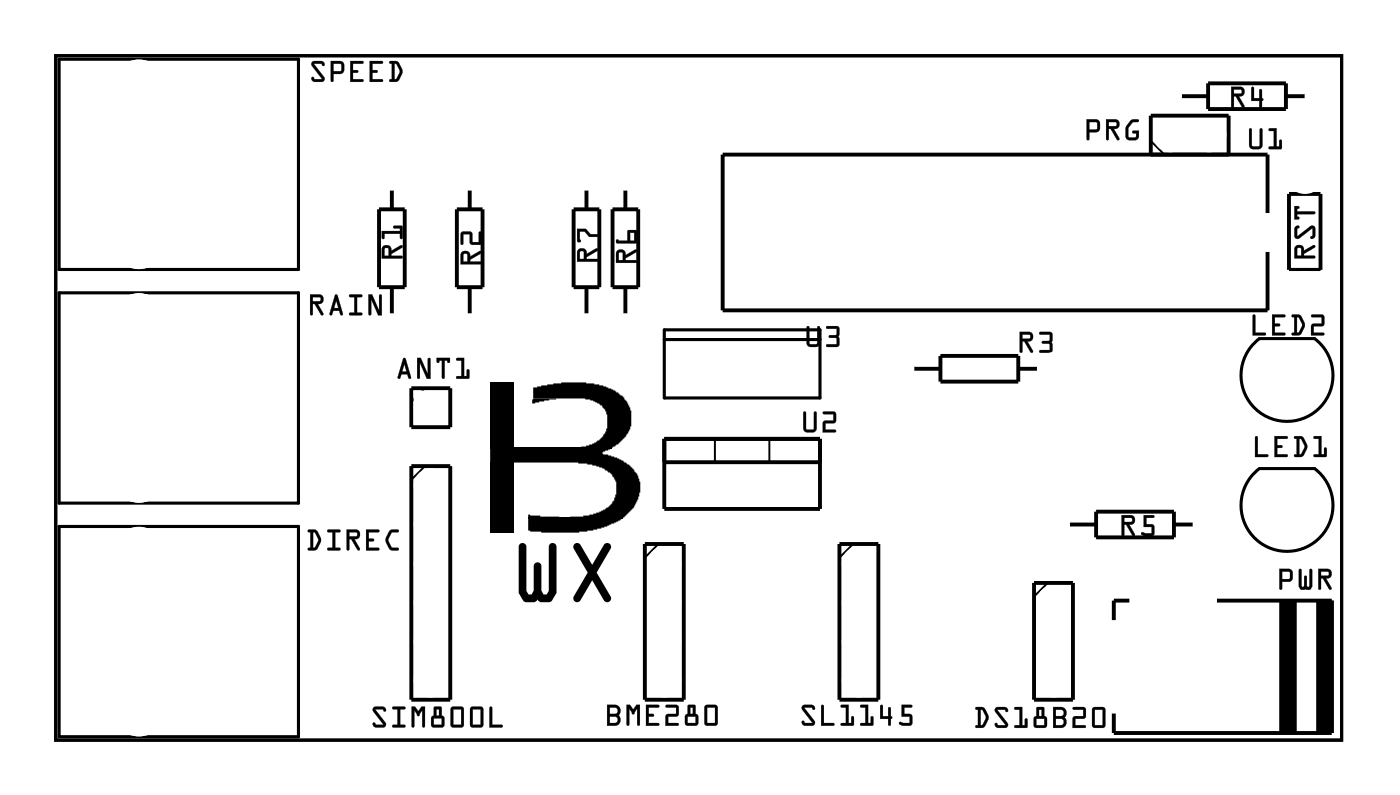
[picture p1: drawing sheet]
<svg xmlns="http://www.w3.org/2000/svg" width="91mm" height="52mm" viewBox="0 0 91 52" stroke-linecap="round" stroke-linejoin="round" font-family="sans-serif">
<path d="M3.6 3.6h84v44.7h-84zM3.9 3.9h15.6v13.7h-15.6zM3.9 19.1h15.6v13.7h-15.6zM3.9 34.3h15.6v13.8h-15.6zM43.4 21.5h10.1v4.5h-10.1zM43.4 22.1h10.1M81.8 30.9l.4-.3h3.6a3 3 0 0 1 .5 4.2 3 3 0 0 1-4.3 .4 3 3 0 0 1-.2-4.3zM81.8 22.5l.4-.4h3.6a3 3 0 0 1 .5 4.3 3 3 0 0 1-4.3 .4 3 3 0 0 1-.2-4.3z" fill="none" stroke="#000" stroke-width=".2"/>
<g fill="#000">
<path d="M32 24.9h1.5v4.3h-1.5zM32 29.3h7.8l-.1 .1-.3 .1-.1 .1 .8 .2 .6 .2 .2 .3h.2l.5 .6 .1 .5h.1l-.1 1-.3 .7-.7 .7h-3.5v-.1h.9v-.1h.6l1-.5 .4-.4v-.2l.1-.2v-.9a1.37 1.37 0 0 0-.9-.8v-.1l-.6-.1v-.1l-1-.1h-5.7zM32 30.2h1.5v4.5h-1.5zM34.5 33.6h.8v.1h1.2v.1h-2zM34.5 33.8h6v.1l-.9 .5-.9 .1v.1h-.4v.1h-3l-.8-.1zM34.8 26h1.5v.1h-.5l-1.1 .2zM34.8 25.3l1.3-.2v-.1h.5v-.1h1.7v.1l.8 .1 .5 .1 .1 .1h.2l.8 .6v.2l.2 .1 .2 .4v.2h.1l-.1 1.2-.1 .3h-.1v.2l-.6 .5h-.1l-.2 .2h-2.1v-.1h.4l.6-.2 .5-.4v-.2l.2-.2v-1.1l-.1-.3-.2-.1v-.2h-.1l-.1-.1-.4-.2h-.5v-.1h-3.4z"/>
<path d="M3.6 3.6h84v44.7h-84zM3.6 3.6v44.7h84v-44.7z"/>
<path d="M20.4 4h.6l.2 .2a.13 .13 0 0 1-.1 .1 .13 .13 0 0 1-.1-.1h-.5l.7 .8a.21 .21 0 0 1 0 .2 .21 .21 0 0 1-.2 .2l-.5-.1-.2-.2a.13 .13 0 0 1 .2-.1 .13 .13 0 0 1 .1 .2l.4-.1-.6-.8zM20.4 4v.3l.6 .8-.4 .1-.2-.2-.1 .2 .3 .1h.5l.1-.2-.7-.9 .5-.1 .1 .2 .1-.2-.2-.1zM21.6 4h.7l.2 .2-.1 .6h-.6v.5a.1 .1 0 0 1-.1 .1 .1 .1 0 0 1-.1-.1zM21.6 4v1.3h.1h.1v-.5l.6-.1 .1-.5-.2-.2zM21.8 4.2v.4h.4v-.4zM21.8 4.1l.5 .1v.4l-.5 .1zM22.9 4h.7a.1 .1 0 0 1 .1 .1 .1 .1 0 0 1-.1 .1h-.6v.4h.3a.1 .1 0 0 1 .1 .1 .1 .1 0 0 1-.1 .1l-.3-.1v.5h.6a.1 .1 0 0 1 .1 .1 .1 .1 0 0 1-.1 .1h-.7zM22.9 4v1.3h.8v-.1h-.7v-.5h.3h.1l-.1-.1h-.3v-.5h.6l.1-.1zM24.1 4h.8a.1 .1 0 0 1 .1 .1 .1 .1 0 0 1-.1 .1h-.6v.4h.3a.1 .1 0 0 1 .1 .1 .1 .1 0 0 1-.1 .1l-.3-.1v.5h.6a.1 .1 0 0 1 .1 .1 .1 .1 0 0 1-.1 .1h-.8zM24.1 4v1.3h.8v-.1h-.6v-.5h.3v-.1h-.3v-.5h.6l.1-.1zM25.4 4h.6l.3 .7-.3 .6-.5 .1a.1 .1 0 0 1-.1-.1 .1 .1 0 0 1 .1-.1h.1v-1l-.2-.1zM25.4 4v.1h.2v1.1h-.1l-.1 .1h.5l.3-.5v-.3l-.3-.5zM25.7 4.2l.1 1 .1-.1 .2-.4-.2-.5zM25.7 4.1l.2 .1 .2 .5-.3 .5h-.1z"/>
<path d="M20.4 4h.6l.2 .1-.1 .2-.1-.1h-.5l.7 .9-.1 .2h-.5l-.3-.1 .1-.2 .1 .2 .5-.1-.6-.8zM21.6 4h.7l.2 .2-.1 .5-.6 .1v.5h-.1h-.1zM21.8 4.2v.4h.5v-.4zM22.9 4h.8l-.1 .2h-.6v.4h.3l.1 .1h-.1h-.3v.5h.7v.1h-.8zM24.1 4h.9l-.1 .2h-.6v.4h.3l.1 .1h-.1h-.3v.5h.6v.1h-.8zM25.4 4h.6a.8 .8 0 0 1 0 1.2l-.1 .1h-.5v-.1h.2v-1l-.2-.1zM25.7 4.2v1h.1l.3-.5-.2-.5z"/>
<path d="M25 16.1a.32 .32 0 0 1 .4-.1 .32 .32 0 0 1 .1 .4l.7-.4 .1 .1-.8 .5v.1h.7l.1 .1-1.4 .1zM25.1 16.2v.5h.3v-.5zM24.9 15.1h1.2v-.2h-.4v-.1l.5-.1 .1 .8h-.2v-.3h-1v.3l-.1 .1z"/>
<path d="M25 16.1a.32 .32 0 0 1 .4-.1 .32 .32 0 0 1 .1 .4l.6-.4a.1 .1 0 0 1 .2 0 .11 .11 0 0 1-.1 .2l-.7 .4v.1h.7a.1 .1 0 0 1 .1 .1 .1 .1 0 0 1-.1 .1h-1.3v-.6zM25 16.1l-.1 .8 1.4-.1-.1-.1h-.7v-.1l.7-.4v-.2l-.7 .4a.31 .31 0 0 0-.1-.4 .31 .31 0 0 0-.4 .1zM25.1 16.2v.5h.3l-.1-.5zM25.1 16.2h.3v.5h-.3zM24.9 15.1h1.2v-.2h-.4a.1 .1 0 0 1-.1-.1 .1 .1 0 0 1 .1-.1h.6v.8a.1 .1 0 0 1-.1 .1 .1 .1 0 0 1-.1-.1v-.3h-1v.3a.1 .1 0 0 1-.1 .1 .1 .1 0 0 1-.1-.1zM24.9 15.1l.1 .5 .1-.1v-.3h1v.3h.2l-.1-.8-.5 .1v.1h.4v.2z"/>
<path d="M30.1 16.4a.32 .32 0 0 1 .4 0 .32 .32 0 0 1 .2 .3l.7-.3v.1l-.7 .4v.2h.6l.1 .1h-1.3zM30.3 16.6l-.1 .5h.3v-.5zM30.1 15.2l.6-.1 .1 .2v.5h.4v-.6l.2-.1v.9l-.7-.1v-.6h-.5v.6l-.1 .1z"/>
<path d="M30.1 16.4a.32 .32 0 0 1 .4 0 .32 .32 0 0 1 .2 .3l.6-.3a.1 .1 0 0 1 .1 0 .1 .1 0 0 1 0 .1l-.7 .4v.2h.6a.1 .1 0 0 1 .1 .1 .1 .1 0 0 1-.1 0h-1.2v-.6zM30.1 16.5v.7h1.3l-.1-.1h-.6v-.2l.7-.4v-.1l-.7 .4a.31 .31 0 0 0-.2-.4 .31 .31 0 0 0-.4 .1zM30.3 16.6l-.1 .5h.3v-.5zM30.3 16.6h.2v.5h-.3zM30.1 15.1h.7v.7h.4v-.6a.1 .1 0 0 1 .1-.1 .1 .1 0 0 1 .1 .1v.8l-.7-.1v-.6h-.5v.6a.1 .1 0 0 1-.1 .1 .1 .1 0 0 1 0-.1zM30.1 15.2v.8l.1-.1v-.6h.5v.6l.7 .1v-.9l-.1 .1v.6h-.5v-.5l-.1-.2z"/>
<path d="M37.7 16.3a.32 .32 0 0 1 .4-.1 .32 .32 0 0 1 .2 .4l.7-.4v.1l-.7 .5v.1h.6l.1 .1-1.3 .1zM37.9 16.4l-.1 .5h.3v-.5zM37.7 14.9h.5l.3 .4h.5v.1h-.5l-.3-.3h-.4v.5l.1 .1-.2 .1z"/>
<path d="M37.7 16.3a.32 .32 0 0 1 .4-.1 .32 .32 0 0 1 .2 .4l.6-.4a.1 .1 0 0 1 .1 0 .1 .1 0 0 1 0 .2l-.7 .4v.1h.6a.1 .1 0 0 1 .1 .1 .1 .1 0 0 1-.1 .1h-1.2v-.6zM37.7 16.3v.8l1.3-.1-.1-.1h-.6v-.1l.7-.4v-.2l-.7 .4a.31 .31 0 0 0-.2-.4 .31 .31 0 0 0-.4 .1zM37.9 16.4l-.1 .5h.3v-.5zM37.9 16.4h.2v.5h-.3zM37.7 14.9h.5l.3 .4h.4a.1 .1 0 0 1 .1 .1 .1 .1 0 0 1-.1 .1h-.4l-.3-.4h-.4v.5l.1 .1-.2 .1zM37.7 14.9v.9l.2-.1-.1-.1v-.5h.4l.3 .3h.5v-.1h-.5l-.3-.4z"/>
<path d="M40.3 16.4a.32 .32 0 0 1 .4-.1 .32 .32 0 0 1 .1 .3l.7-.3 .1 .1-.8 .5v.1h.7l.1 .1h-1.4zM40.4 16.5v.5h.2v-.5zM40.2 15.6l.7 .1 .1-.7 .6 .1-.1 .8h-1.2l-.1-.1zM41.1 15.2v.5h.3v-.5z"/>
<path d="M40.3 16.4a.32 .32 0 0 1 .4-.1 .32 .32 0 0 1 .1 .3l.6-.3a.1 .1 0 0 1 .2 0 .11 .11 0 0 1-.1 .2l-.7 .4v.1h.7a.1 .1 0 0 1 .1 .1 .1 .1 0 0 1-.1 .1h-1.3v-.7zM40.3 16.4l-.1 .7h1.4l-.1-.1h-.7v-.2l.7-.4v-.1l-.7 .4a.31 .31 0 0 0-.1-.4 .31 .31 0 0 0-.4 .1zM40.4 16.5v.5h.2v-.5zM40.4 16.5h.3v.5h-.3zM40.2 15.6l.7 .1 .1-.7 .6 .1-.1 .8h-1.2l-.1-.1zM40.2 15.6l.1 .3h1.2l.1-.8-.6-.1v.7zM41.1 15.2v.5h.3v-.5zM41.1 15.2h.3v.5h-.3z"/>
<path d="M70.9 7.8h.7l.2 .2-.1 .6h-.6v.5a.1 .1 0 0 1-.1 .1 .1 .1 0 0 1-.1-.1zM70.9 7.8v1.3h.1h.1v-.5l.6-.1 .1-.5-.2-.2zM71.1 8v.5l.5-.1v-.4zM71.1 8h.5v.4l-.5 .1zM72.2 7.8h.6a.32 .32 0 0 1 .3 .3 .32 .32 0 0 1-.4 .3l.4 .6a.1 .1 0 0 1-.1 .1 .1 .1 0 0 1-.1 0l-.4-.7h-.1v.7a.1 .1 0 0 1-.1 .1 .1 .1 0 0 1-.1-.1zM72.2 7.8v1.3h.2v-.7h.1l.4 .7h.1l-.3-.7a.31 .31 0 0 0 .4-.2 .31 .31 0 0 0-.3-.4zM72.4 8v.2h.5l-.1-.2zM72.4 8h.4l.1 .2h-.5zM73.8 7.9l.4-.1a.1 .1 0 0 1 .1 .1 .1 .1 0 0 1-.1 .1h-.3l-.2 .4v.5h.4l.1-.2h-.2a.1 .1 0 0 1-.1-.1 .1 .1 0 0 1 .1-.1h.3v.6l-.2 .1-.6-.1-.1-.2 .1-.6zM73.8 7.9a.9 .9 0 0 0-.2 1.2h.6l.1-.2v-.4h-.3l-.1 .2h.3l-.1 .3-.5-.1 .1-.6 .2-.3 .4-.1-.3-.1z"/>
<path d="M70.9 7.8h.7l.2 .2-.1 .5-.6 .1v.5h-.1h-.1zM71.1 8v.5l.5-.1v-.4zM72.2 7.8h.6a.31 .31 0 0 1 .3 .3 .31 .31 0 0 1-.4 .3l.4 .7h-.2l-.4-.7h-.1v.7h-.2zM72.4 8v.2h.5l-.1-.2zM73.8 7.9l.2-.1h.3v.1v.1h-.4l-.2 .3-.1 .6 .5 .1 .1-.3h-.3v-.1l.4-.1v.5l-.1 .1h-.5h-.2v-.2a.94 .94 0 0 1 .3-1z"/>
<path d="M80.3 5.7h.7a.32 .32 0 0 1 .2 .3 .32 .32 0 0 1-.3 .3l.3 .6a.1 .1 0 0 1 0 .1 .1 .1 0 0 1-.2 0l-.4-.7h-.1v.6a.1 .1 0 0 1-.1 .1 .1 .1 0 0 1-.1-.1zM80.4 5.7v1.3l.1-.1v-.6h.2l.4 .7h.1l-.4-.7a.31 .31 0 0 0 .4-.3 .31 .31 0 0 0-.2-.3zM80.5 5.8v.3h.5v-.2zM80.5 5.8h.5v.3h-.5zM81.7 5.7h.1v.7h.4v-.5a.1 .1 0 0 1 .1-.1 .1 .1 0 0 1 .1 .1v.5a.09 .09 0 0 1 .1 .1 .09 .09 0 0 1-.1 .1v.3a.1 .1 0 0 1-.1 .1 .1 .1 0 0 1-.1-.1v-.3h-.5zM81.7 5.7v.9h.5v.4h.1l.1-.4v-.1v-.1l-.1-.5h-.1v.5h-.4v-.7z"/>
<path d="M80.4 5.7h.6a.31 .31 0 0 1 .2 .3 .31 .31 0 0 1-.3 .3l.3 .7h-.1l-.5-.7h-.1v.6l-.1 .1zM80.5 5.8v.3h.5v-.3zM81.7 5.7h.1v.7h.4v-.5h.2v.5v.1v.1l-.1 .4h-.1v-.4h-.5z"/>
<path d="M81.5 8.4h.2v1.1h.1h.4v-1a.1 .1 0 0 1 .1-.1 .1 .1 0 0 1 .1 .1v1.1l-.2 .1h-.4h-.2l-.1-.2zM81.6 8.4l-.1 1.2 .2 .1h.5l.2-.2v-1.1h-.1l-.1 .1v1l-.4 .1-.1-.1v-1.1zM82.8 8.4h.5v1.2h.2v-.4a.1 .1 0 0 1 .1-.1 .1 .1 0 0 1 .1 .1l-.1 .5h-.7a.1 .1 0 0 1-.1-.1 .1 .1 0 0 1 .1-.1l.2 .1v-1.1h-.3zM82.8 8.4v.1h.3v1.1h-.3v.1h.8v-.6l-.1 .1v.4h-.2v-1.2z"/>
<path d="M81.5 8.4h.2v1.1l.1 .1 .4-.1v-1l.1-.1h.1v1.1l-.2 .2h-.5l-.2-.1zM82.8 8.4h.5v1.2h.2v-.4l.1-.1v.6h-.8v-.1h.3v-1.1h-.3z"/>
<path d="M84.6 16.1a.32 .32 0 0 1 .3-.1 .32 .32 0 0 1 .2 .4l.7-.4v.1l-.7 .5v.1h.7v.1l-1.3 .1zM84.7 16.2v.5h.2v-.5zM84.5 14.8l.2-.1 .1 .1-.1 .2v.4l.8-.6 .2-.1 .1 .2v.5l-.1 .2-.2-.1 .2-.2-.1-.4-.8 .6-.2 .1-.1-.2zM84.5 13.4l.3 .1v.1h-.1v.2h1.1v.1l-1.1 .1v.1l.1 .1v.1h-.3z"/>
<path d="M84.6 16.1a.32 .32 0 0 1 .3-.1 .32 .32 0 0 1 .2 .4l.6-.4a.1 .1 0 0 1 .1 0 .1 .1 0 0 1 0 .2l-.7 .4v.1h.7a.1 .1 0 0 1 0 .1 .1 .1 0 0 1 0 .1h-1.3v-.7zM84.6 16.1l-.1 .8 1.3-.1v-.1h-.7v-.1l.7-.4v-.2l-.7 .4a.31 .31 0 0 0-.2-.4 .31 .31 0 0 0-.3 .1zM84.7 16.2v.5h.2v-.5zM84.7 16.2h.2v.5h-.3zM84.5 14.8l.2-.1a.13 .13 0 0 1 .1 .1 .13 .13 0 0 1-.1 .2v.4l.8-.6a.21 .21 0 0 1 .2-.1 .21 .21 0 0 1 .1 .2v.5l-.2 .2a.13 .13 0 0 1-.1-.2 .13 .13 0 0 1 .2-.1l-.1-.4-.8 .7a.21 .21 0 0 1-.3-.2zM84.6 14.8l-.1 .6a.2 .2 0 0 0 .3 .1l.8-.6 .1 .4-.2 .2h.3v-.7l-.2-.1-.9 .7-.1-.4 .2-.2zM84.5 13.4h.2a.11 .11 0 0 1 .1 .2 .1 .1 0 0 1-.1 0v.2h1.1a.1 .1 0 0 1 0 .1 .1 .1 0 0 1 0 .1h-1.1v.1a.11 .11 0 0 1 .1 .1 .11 .11 0 0 1 0 .1h-.3zM84.5 13.4v.9h.3l-.2-.2v-.1l1.2-.1v-.1h-1.2v-.2l.2-.1z"/>
<path d="M20.1 34.6h.5l.4 .6-.3 .6-.5 .1a.1 .1 0 0 1-.1-.1 .1 .1 0 0 1 .1-.1h.1v-1h-.2zM20.1 34.6v.1h.2v1h-.2v.1l.5 .1 .3-.5v-.4l-.3-.4zM20.4 34.7v1h.2l.2-.5-.2-.4zM20.4 34.7l.2 .1 .2 .4-.3 .5h-.1zM21.4 34.6l.7-.1a.1 .1 0 0 1 .1 .1 .1 .1 0 0 1-.1 .1h-.2v1h.2a.1 .1 0 0 1 .1 .1 .1 .1 0 0 1-.1 .1h-.7a.1 .1 0 0 1-.1-.1 .1 .1 0 0 1 .1-.1h.3v-1h-.3zM21.4 34.6v.1h.3v1h-.3v.1l.8 .1v-.2h-.3v-1h.3v-.1zM22.6 34.5h.6a.32 .32 0 0 1 .3 .4 .32 .32 0 0 1-.4 .3l.4 .6a.1 .1 0 0 1 0 .1 .1 .1 0 0 1-.2 0l-.4-.7h-.1v.6a.1 .1 0 0 1-.1 .1 .1 .1 0 0 1-.1-.1zM22.6 34.5l.1 1.4 .1-.1v-.6h.1l.4 .7 .2-.1-.4-.6a.31 .31 0 0 0 .4-.3 .31 .31 0 0 0-.3-.3zM22.8 34.7v.3l.5-.1v-.2zM22.8 34.7h.5v.2l-.5 .1zM23.9 34.5h.8a.1 .1 0 0 1 .1 .1 .1 .1 0 0 1-.1 .1h-.6v.4h.2a.1 .1 0 0 1 .1 .1 .1 .1 0 0 1-.1 .1h-.2v.4h.6a.1 .1 0 0 1 .1 .1 .1 .1 0 0 1-.1 .1h-.8zM23.9 34.5v1.4h.8v-.2h-.6v-.4h.3v-.1l-.3-.1v-.4h.6v-.1zM25.4 34.6l.5-.1a.1 .1 0 0 1 .1 .1 .1 .1 0 0 1-.1 .1h-.3l-.3 .5 .3 .5h.3a.1 .1 0 0 1 .1 .1 .1 .1 0 0 1-.1 .1h-.4l-.3-.5v-.3zM25.4 34.6l-.2 .4a.83 .83 0 0 0 .3 .9h.4l.1-.1v-.1h-.4l-.2-.4v-.2l.2-.4h.4v-.1h-.4z"/>
<path d="M20.1 34.6h.5a.8 .8 0 0 1 .1 1.2l-.1 .1h-.5v-.1l.2-.1v-1h-.2zM20.4 34.7v1h.1l.3-.5-.2-.4zM21.4 34.6h.8v.1h-.3v1h.3v.2h-.8v-.2h.3v-1h-.3zM22.6 34.5h.6a.31 .31 0 0 1 .3 .4 .31 .31 0 0 1-.4 .3l.4 .7h-.1l-.5-.7h-.1v.6l-.1 .1zM22.8 34.7v.3l.5-.1v-.2zM23.9 34.5l.9 .1-.1 .1h-.6v.4h.3v.1v.1h-.3v.4h.6v.2h-.8zM25.4 34.6l.2-.1 .4 .1v.1h-.4l-.3 .5 .3 .5h.4v.2h-.1a.6 .6 0 0 1-.7-.6v-.3z"/>
<path d="M20.2 19.2h.6a.32 .32 0 0 1 .3 .4 .32 .32 0 0 1-.4 .2l.4 .6a.1 .1 0 0 1 0 .2 .11 .11 0 0 1-.2-.1l-.4-.7h-.1v.7a.1 .1 0 0 1-.1 .1 .1 .1 0 0 1-.1-.1zM20.2 19.2l.1 1.4 .1-.1v-.7h.1l.4 .7h.2l-.4-.7a.31 .31 0 0 0 .4-.2 .31 .31 0 0 0-.3-.4zM20.4 19.4v.3l.5-.1v-.2zM20.4 19.4h.5v.2l-.5 .1zM21.9 19.2l.1 .1 .4 1.2-.1 .1-.1-.1-.1-.2h-.4v.3l-.2-.1zM21.9 19.2l-.4 1.3h.1l.1-.2h.4l.1 .2 .1 .1 .1-.1-.4-1.2zM21.9 19.6l-.1 .5h.3zM21.9 19.6l.2 .5h-.3zM22.8 19.2h.8a.1 .1 0 0 1 .1 .1 .1 .1 0 0 1-.1 .1h-.3v1h.3a.1 .1 0 0 1 .1 .1 .1 .1 0 0 1-.1 .1h-.7a.1 .1 0 0 1-.1-.1 .1 .1 0 0 1 .1-.1h.2v-1h-.3zM22.8 19.2v.2h.3v1h-.3v.1l.8 .1v-.2h-.3v-1h.3v-.1zM24 19.2h.3l.4 1.1v-1a.1 .1 0 0 1 .1-.1 .1 .1 0 0 1 .1 .1v1.3h-.2l-.5-1.1v1a.1 .1 0 0 1-.1 .1 .1 .1 0 0 1-.1-.1zM24 19.2l.1 1.3 .1 .1v-.1v-1l.5 1.1h.2v-1.3l-.1-.1v.1l-.1 1-.4-1.1z"/>
<path d="M20.2 19.2h.6a.31 .31 0 0 1 .3 .4 .31 .31 0 0 1-.4 .2l.4 .7-.1 .1-.5-.8h-.1v.7l-.1 .1zM20.4 19.4v.3l.5-.1v-.2zM21.9 19.2l.1 .1 .4 1.2-.1 .1-.1-.1-.1-.2h-.4v.2h-.2zM21.9 19.6l-.1 .5h.3zM22.8 19.2l.8 .1v.1h-.3v1h.3v.2l-.8-.1v-.1h.3v-1h-.3zM24 19.2h.3l.4 1.1v-1l.1-.1 .1 .1v1.3h-.2l-.5-1.1v1v.1l-.1-.1z"/>
<path d="M26.3 23.4h.2l.3 1.2v.1h-.1l-.1-.3h-.4l-.1 .3h-.2zM26.3 23.4l-.3 1.2 .1 .1 .1-.3h.4l.1 .2 .1 .1v-.1l-.3-1.2zM26.4 23.8l-.2 .4h.3zM26.4 23.7l.1 .5h-.3zM27.2 23.3h.3l.4 1.1v-1a.1 .1 0 0 1 .1-.1 .1 .1 0 0 1 .1 .1v1.3h-.2l-.5-1v.9a.1 .1 0 0 1-.1 .1 .1 .1 0 0 1-.1-.1zM27.2 23.3v1.4h.1l.1-.1v-.9l.5 1h.2v-1.3h-.1h-.1v1l-.4-1.1zM28.5 23.3h.9v.3a.11 .11 0 0 1-.2 .1 .1 .1 0 0 1 0-.2h-.2v1.1a.1 .1 0 0 1-.1 .1 .1 .1 0 0 1-.1-.1v-1.1h-.1a.11 .11 0 0 1-.1 .2 .11 .11 0 0 1-.1-.1zM28.5 23.3l.1 .4 .1-.2h.2v1.1l.1 .1v-1.2h.2l.1 .2 .1-.4zM29.8 23.4l.5-.1v1.2h.2v-.3a.1 .1 0 0 1 0-.1 .1 .1 0 0 1 .1 .1v.5h-.7a.1 .1 0 0 1-.1-.1 .1 .1 0 0 1 .1-.1h.2v-1h-.3zM29.8 23.4v.1h.3v1h-.3v.2h.8v-.6h-.1v.4h-.2v-1.2z"/>
<path d="M26.3 23.4h.2l.3 1.2v.1h-.1l-.1-.3h-.4l-.1 .3h-.1zM26.4 23.8l-.2 .4h.3zM27.2 23.3h.3l.4 1.1v-1l.1-.1 .1 .1v1.3h-.2l-.5-1v.9l-.1 .1h-.1zM28.5 23.3h.9l-.1 .4-.1-.1v-.1h-.2v1.2l-.2-.1v-1.1h-.1l-.1 .1-.1 .1zM29.8 23.4l.5-.1v1.2h.2v-.4h.1v.6h-.8v-.2h.3v-1h-.3z"/>
<path d="M33.9 35.5l.3-.1 .2 .3v2.8l.1 .3h.2l.1-.3v-1.6a.25 .25 0 0 1 .3-.2 .25 .25 0 0 1 .2 .2v1.6l.2 .3h.2l.1-.3v-2.8a.25 .25 0 0 1 .3-.3 .25 .25 0 0 1 .2 .3v3l-.4 .6h-.6l-.2-.2-.3 .2h-.4l-.3-.1-.2-.5v-3zM33.9 35.5v.2v3l.2 .5 .3 .1h.4l.3-.2 .2 .2 .6-.1 .4-.5v-3a.25 .25 0 0 0-.2-.3 .25 .25 0 0 0-.3 .3v2.8l-.1 .3h-.2l-.2-.3v-1.6a.25 .25 0 0 0-.2-.2 .25 .25 0 0 0-.3 .2v1.6l-.1 .3h-.2l-.1-.3v-2.8l-.2-.3zM37.5 35.5a.25 .25 0 0 1 .4 0l.7 1.4 .8-1.4a.25 .25 0 0 1 .4 0 .25 .25 0 0 1 0 .3l-.9 1.6 .9 1.5a.25 .25 0 0 1 0 .3 .25 .25 0 0 1-.4 0l-.8-1.3-.7 1.3a.25 .25 0 0 1-.4 0 .25 .25 0 0 1-.1-.3l1-1.5-1-1.6zM37.5 35.5l-.1 .3 1 1.6-1 1.5a.25 .25 0 0 0 .1 .3 .25 .25 0 0 0 .4 0l.7-1.4 .8 1.4a.25 .25 0 0 0 .4 0 .25 .25 0 0 0 0-.3l-.9-1.5 .9-1.6a.25 .25 0 0 0 0-.3 .25 .25 0 0 0-.4 0l-.8 1.4-.7-1.4a.25 .25 0 0 0-.4 0z"/>
<path d="M33.9 35.5l.3-.1 .2 .3v2.8l.1 .3h.2l.1-.3v-1.6a.25 .25 0 0 1 .3-.2 .25 .25 0 0 1 .2 .2v1.6l.2 .3h.2l.1-.3v-2.8a.25 .25 0 0 1 .3-.3 .25 .25 0 0 1 .2 .3v3l-.4 .6h-.6l-.2-.2-.3 .2h-.4l-.3-.1-.2-.5v-3zM37.5 35.5a.25 .25 0 0 1 .4 0l.7 1.4 .8-1.4a.25 .25 0 0 1 .4 0 .25 .25 0 0 1 0 .3l-.9 1.6 .9 1.5a.25 .25 0 0 1 0 .3 .25 .25 0 0 1-.4 0l-.8-1.3-.7 1.3a.25 .25 0 0 1-.4 0 .25 .25 0 0 1-.1-.3l1-1.5-1-1.6z"/>
<path d="M52.4 26.9h.2v1l.1 .1h.4v-1.1a.1 .1 0 0 1 .1-.1 .1 .1 0 0 1 .1 .1v1.1l-.2 .2h-.4l-.2-.1-.1-.2zM52.5 26.9v1.1l.1 .2h.5l.2-.3v-1h-.1h-.1v1.1h-.4l-.1-.1v-1zM53.7 26.9l.7-.1 .2 .1-.1 .7h-.6v.4h.6a.1 .1 0 0 1 .1 .1 .1 .1 0 0 1-.1 .1h-.8v-.7l.7-.1v-.4h-.7zM53.7 26.9l.1 .1h.6v.4l-.6 .1-.1 .7h.8v-.2h-.6v-.4h.6v-.6l-.1-.1z"/>
<path d="M52.5 26.9h.1v1l.1 .1h.4v-1.1l.1-.1 .1 .1v1l-.2 .3h-.5l-.2-.2zM53.7 26.9l.7-.1 .2 .2-.1 .6h-.6v.4h.6v.2h-.8v-.7l.7-.1v-.4h-.7z"/>
<path d="M52.7 21.3h.1v1.1h.1h.4v-1a.1 .1 0 0 1 .1-.1 .1 .1 0 0 1 .1 .1v1.1l-.1 .1h-.5h-.2l-.1-.2zM52.7 21.3v1.2l.1 .1h.5l.2-.2v-1.1h-.1l-.1 .1v1l-.4 .1-.1-.1v-1.1zM53.9 21.3h.7l.2 .1-.1 .6 .1 .5-.2 .1h-.6a.1 .1 0 0 1-.1-.1 .1 .1 0 0 1 .1-.1l.6 .1v-.4l-.4-.1a.1 .1 0 0 1-.1 0 .1 .1 0 0 1 .1-.1l.4-.1v-.4h-.6zM53.9 21.3l.1 .1h.6v.4l-.5 .1v.1l.5 .1v.4h-.6l-.1 .1h.8l.1-.1-.1-.5 .1-.6-.2-.1z"/>
<path d="M52.7 21.3h.1v1.1l.1 .1 .4-.1v-1l.1-.1h.1v1.1l-.2 .2h-.5l-.1-.1zM53.9 21.3h.7l.2 .1-.1 .6 .1 .5-.1 .1h-.8l.1-.1h.6v-.4l-.5-.1v-.1l.5-.1v-.4h-.6z"/>
<path d="M66.5 21.6h.7a.32 .32 0 0 1 .2 .4 .32 .32 0 0 1-.3 .3l.3 .6a.1 .1 0 0 1 0 .1 .1 .1 0 0 1-.2 0l-.4-.7h-.1v.6a.1 .1 0 0 1-.1 .1 .1 .1 0 0 1-.1-.1zM66.6 21.7v1.3l.1-.1v-.6h.2l.4 .7h.1l-.4-.7a.31 .31 0 0 0 .4-.3 .31 .31 0 0 0-.2-.3zM66.7 21.8v.3l.5-.1v-.2zM66.7 21.8h.5v.2l-.5 .1zM67.8 21.7l.7-.1 .2 .2-.1 .5 .1 .6-.2 .1h-.6a.1 .1 0 0 1-.1-.1 .1 .1 0 0 1 .1-.1h.6v-.3l-.4-.1a.1 .1 0 0 1-.1-.1 .1 .1 0 0 1 .1-.1h.4v-.4h-.6zM67.9 21.7v.1h.6v.4l-.4 .1h-.1l.1 .1h.4v.4h-.6l-.1 .2h.8l.1-.2-.1-.5 .1-.5-.2-.1z"/>
<path d="M66.6 21.7h.6a.31 .31 0 0 1 .2 .3 .31 .31 0 0 1-.3 .3l.3 .7h-.1l-.5-.7h-.1v.6l-.1 .1zM66.7 21.8v.3l.5-.1v-.2zM67.8 21.7h.7l.2 .1-.1 .5 .1 .5-.1 .2h-.8l.1-.2h.6v-.4h-.5v-.1v-.1h.5v-.4h-.6z"/>
<path d="M73.2 33.6h.6a.32 .32 0 0 1 .3 .4 .32 .32 0 0 1-.4 .2l.4 .6a.11 .11 0 0 1-.1 .2 .1 .1 0 0 1-.1-.1l-.4-.7h-.1v.7a.1 .1 0 0 1-.1 .1 .1 .1 0 0 1-.1-.1zM73.2 33.6l.1 1.4 .1-.1v-.7h.1l.4 .7h.2l-.4-.7a.31 .31 0 0 0 .4-.2 .31 .31 0 0 0-.3-.4zM73.4 33.8v.2h.5l-.1-.2zM73.4 33.8h.4l.1 .2-.5 .1zM74.6 33.6h.7a.1 .1 0 0 1 0 .1 .1 .1 0 0 1 0 .1h-.5v.4h.5v.7l-.1 .1-.7-.1a.1 .1 0 0 1 0-.1 .1 .1 0 0 1 .1-.1l.6 .1v-.4h-.6zM74.6 33.6v.8h.6v.4l-.6-.1-.1 .1 .2 .2 .5-.1 .1-.1v-.5l-.1-.1h-.4v-.4h.5v-.1z"/>
<path d="M73.2 33.6h.6a.31 .31 0 0 1 .3 .4 .31 .31 0 0 1-.4 .2l.4 .7-.2 .1-.4-.8h-.1v.7l-.1 .1zM73.4 33.8v.2h.5l-.1-.2zM74.6 33.6h.7v.1v.1h-.5v.4h.4l.1 .1v.6l-.1 .1h-.4a.16 .16 0 0 1-.3-.1 .15 .15 0 0 1 .1-.2l.6 .1v-.4h-.6z"/>
<path d="M81.8 20.5l.1 .1v1.1h.6a.1 .1 0 0 1 .1 .1 .1 .1 0 0 1-.1 .1h-.8zM81.8 20.5v1.4h.8v-.2h-.7v-1.1zM83 20.5h.8a.1 .1 0 0 1 .1 .1 .1 .1 0 0 1-.1 .1h-.6v.4h.3a.1 .1 0 0 1 .1 .1 .1 .1 0 0 1-.1 .1h-.3v.4h.6a.1 .1 0 0 1 .1 .1 .1 .1 0 0 1-.1 .1h-.8zM83 20.5v1.4h.8v-.2h-.6v-.4h.3v-.1v-.1h-.3v-.4h.6l.1-.1zM84.3 20.5l.6 .1 .3 .6-.3 .6-.5 .1a.1 .1 0 0 1-.1-.1 .1 .1 0 0 1 .1-.1h.1v-1h-.2zM84.3 20.5v.2h.2v1h-.1l-.1 .1 .5 .1 .3-.5v-.4l-.3-.4zM84.6 20.7l.1 1h.1l.2-.5-.2-.5zM84.6 20.7h.2l.2 .5-.3 .5h-.1zM85.6 20.5h.7l.1 .1v.6l-.7 .1v.4h.6a.1 .1 0 0 1 .1 .1 .1 .1 0 0 1-.1 .1h-.7v-.7l.7-.1v-.4h-.7zM85.6 20.5v.2h.7v.4l-.7 .1v.7h.8v-.2h-.7v-.4l.7-.1v-.6l-.1-.1z"/>
<path d="M81.8 20.5l.1 .1v1.1h.7v.2h-.8zM83 20.5l.9 .1-.1 .1h-.6v.4h.3v.1v.1h-.3v.4h.6v.2h-.8zM84.3 20.5l.5 .1a.8 .8 0 0 1 .1 1.1l-.1 .2-.5-.1v-.1h.2v-1h-.2zM84.6 20.7v1h.1l.3-.5-.2-.5zM85.6 20.5h.7l.1 .1v.6l-.7 .1v.4h.7v.2h-.8v-.7l.7-.1v-.4h-.7z"/>
<path d="M81.9 28.5h.2v1.1h.6a.1 .1 0 0 1 .1 .1 .1 .1 0 0 1-.1 .1h-.8zM81.9 28.5v1.3h.8v-.2h-.6v-1.1zM83.2 28.4h.8a.1 .1 0 0 1 .1 .1 .1 .1 0 0 1-.1 .1h-.6v.4h.2a.1 .1 0 0 1 .1 .1 .1 .1 0 0 1-.1 .1h-.2v.4h.6a.1 .1 0 0 1 .1 .1 .1 .1 0 0 1-.1 .1h-.8zM83.2 28.4v1.4h.8v-.2h-.7v-.4h.3l.1-.1h-.1l-.3-.1v-.4h.7v-.1zM84.5 28.5h.5l.3 .6-.2 .6-.6 .1a.1 .1 0 0 1-.1-.1 .1 .1 0 0 1 .1-.1h.1v-1h-.1zM84.5 28.5v.1h.1v1h-.1v.2h.4l.4-.5v-.3l-.3-.5zM84.8 28.6v1h.1l.2-.5-.2-.4zM84.8 28.6l.1 .1 .3 .4-.3 .5h-.1zM85.7 28.5l.6-.1-.1 1.2h.2v-.3a.1 .1 0 0 1 .1-.1 .1 .1 0 0 1 .1 .1v.5h-.8a.1 .1 0 0 1-.1-.1 .1 .1 0 0 1 .1-.1h.3v-1h-.3zM85.8 28.5v.1h.3v1h-.3l-.1 .2h.8v-.6h-.1v.4h-.2v-1.2z"/>
<path d="M81.9 28.5h.2v1.1h.6v.2h-.8zM83.2 28.4l.8 .1v.1h-.6v.4h.2l.1 .1-.1 .1h-.2v.4h.6v.2h-.8zM84.5 28.5h.5a.8 .8 0 0 1 .1 1.2l-.2 .1h-.4v-.1l.1-.1v-1h-.1zM84.8 28.6v1h.1l.2-.5-.2-.4zM85.7 28.5l.5-.1v1.2h.2v-.4h.1v.6h-.8l.1-.2h.3v-1h-.3z"/>
<path d="M83.5 37.1h.7l.2 .3-.1 .5-.6 .1v.4a.1 .1 0 0 1-.1 .1 .1 .1 0 0 1-.1-.1zM83.5 37.1v1.3l.1 .1 .1-.1v-.5h.6l.1-.5-.2-.3zM83.7 37.3v.5l.5-.1v-.4zM83.7 37.3h.5v.5h-.5zM84.8 37.1l.2 .1v1.1l.1-.1v-.6a.1 .1 0 0 1 .1-.1 .1 .1 0 0 1 .1 .1v.6l.1 .1 .1-1.1a.1 .1 0 0 1 0-.1 .1 .1 0 0 1 .1 .1v1.1l-.1 .2-.3-.1-.3 .1-.1-.2zM84.8 37.1v1.2l.1 .2 .3-.1 .3 .1 .1-.2v-1.1l-.1-.1v.1v1l-.2 .1v-.1v-.6h-.1l-.1 .6-.1 .1-.1-1.1zM86 37.1h.6a.32 .32 0 0 1 .3 .4 .32 .32 0 0 1-.4 .2l.4 .6a.1 .1 0 0 1 0 .2 .11 .11 0 0 1-.2-.1l-.4-.7h-.1v.7a.1 .1 0 0 1-.1 .1 .1 .1 0 0 1-.1-.1zM86 37.1l.1 1.4 .1-.1v-.7h.1l.4 .7h.2l-.4-.7a.31 .31 0 0 0 .4-.2 .31 .31 0 0 0-.3-.4zM86.2 37.3v.3l.5-.1v-.2zM86.2 37.3h.5v.2l-.5 .1z"/>
<path d="M83.5 37.1h.7l.2 .3-.1 .5-.6 .1v.4l-.1 .1-.1-.1zM83.7 37.3v.5l.5-.1v-.4zM84.8 37.1l.1 .1 .1 1.1 .1-.1v-.6h.1h.1v.6v.1l.2-.1v-1v-.1l.1 .1v1.1l-.1 .2h-.6l-.1-.2zM86 37.1h.6a.31 .31 0 0 1 .3 .4 .31 .31 0 0 1-.4 .2l.4 .7-.1 .1-.5-.8h-.1v.7l-.1 .1zM86.2 37.3v.3l.5-.1v-.2z"/>
<path d="M24.4 46.1h.6l.2 .2a.13 .13 0 0 1-.1 .1 .13 .13 0 0 1-.1-.1h-.5l.7 .8a.21 .21 0 0 1 0 .2 .21 .21 0 0 1-.2 .2l-.5-.1-.2-.2a.13 .13 0 0 1 .2-.1 .13 .13 0 0 1 .1 .2h.4l-.6-.9zM24.4 46.2v.2l.6 .9h-.4l-.2-.2v.2l.2 .1h.5l.1-.2-.7-.9h.5l.1 .1 .1-.2-.2-.1zM25.6 46.1h.8a.1 .1 0 0 1 .1 .1 .1 .1 0 0 1-.1 .1h-.3v1h.3a.1 .1 0 0 1 .1 .1 .1 .1 0 0 1-.1 .1h-.7a.1 .1 0 0 1-.1-.1 .1 .1 0 0 1 .1-.1h.2v-1h-.3zM25.6 46.1l.1 .2h.2v1h-.2l-.1 .1h.8v-.1h-.3v-1h.3v-.1zM26.9 46.1h.2l.2 .3 .2-.3h.2v1.3a.1 .1 0 0 1-.1 .1 .1 .1 0 0 1-.1-.1l.1-1.1-.2 .3a.1 .1 0 0 1-.1 .1 .1 .1 0 0 1-.1-.1l-.2-.3v1.1a.1 .1 0 0 1 0 .1 .1 .1 0 0 1-.1-.1zM26.9 46.1v1.3h.1v-1.1l.3 .4 .3-.4v1.1h.1v-1.3h-.2l-.2 .3-.2-.3zM28.3 46.1h.5v.6l.2 .2v.4l-.1 .1-.6 .1-.2-.2v-.4l.2-.2zM28.3 46.1v.6l-.2 .2 .1 .4 .1 .1h.6l.1-.1v-.4l-.2-.2v-.6zM28.3 46.9v.4h.5v-.4zM28.3 46.9h.5v.4h-.5zM28.5 46.3v.4h.2v-.4zM28.5 46.3h.2v.4h-.2zM29.5 46.1h.6l.2 .1v1.1l-.1 .1-.6 .1-.2-.2zM29.5 46.2l-.1 1.1 .2 .1h.6l.1-.1v-1.1l-.2-.1zM29.6 46.3v1h.5v-1zM29.6 46.3h.5v1h-.5zM30.7 46.1h.7l.1 .1 .1 1.1-.2 .1-.5 .1-.2-.2zM30.7 46.2v1.1l.2 .1h.5l.1-.1v-1.1l-.1-.1zM30.9 46.3v1h.5v-1zM30.8 46.3h.6v1h-.6zM32 46.1l.1 .1v1.1h.6a.1 .1 0 0 1 .1 .1 .1 .1 0 0 1-.1 .1h-.8zM32 46.1l-.1 1.4 .9-.1v-.1h-.7v-1.1z"/>
<path d="M24.4 46.2l.6-.1 .2 .1-.1 .2-.1-.1h-.5l.7 .9-.1 .2-.5 .1-.3-.2 .1-.2 .1 .2h.5l-.6-.9zM25.6 46.1h.9l-.1 .2h-.3v1h.3v.1h-.8v-.1h.3v-1h-.3zM26.9 46.1h.2l.2 .3 .2-.3h.2v1.3h-.1v-1.1l-.2 .3a.1 .1 0 0 1-.1 .1 .1 .1 0 0 1-.1-.1l-.2-.3v1.1h-.1zM28.3 46.1h.5v.6l.2 .2v.4l-.1 .1-.6 .1-.2-.2v-.4l.2-.2zM28.3 46.9v.4h.5v-.4zM28.5 46.3v.4h.2v-.4zM29.5 46.1h.6l.2 .1v1.1l-.1 .1-.6 .1-.2-.2zM29.6 46.3v1h.5v-1zM30.7 46.1h.7l.1 .1v1.1l-.1 .1-.5 .1-.2-.2zM30.9 46.3v1h.5v-1zM32 46.1l.1 .1v1.1h.7v.1l-.9 .1z"/>
<path d="M39.6 46h.5a.4 .4 0 0 1 .4 .2 .4 .4 0 0 1-.1 .5l.1 .3a.37 .37 0 0 1-.4 .3h-.5zM39.6 46v1.3h.5a.39 .39 0 0 0 .4-.2 .39 .39 0 0 0-.1-.4 .39 .39 0 0 0 .1-.4 .39 .39 0 0 0-.4-.3zM39.8 46.7v.5h.3a.2 .2 0 0 0 .2-.2 .2 .2 0 0 0-.2-.2zM39.8 46.7h.3a.22 .22 0 0 1 .2 .3 .22 .22 0 0 1-.2 .2h-.3zM39.8 46.2v.4h.3a.2 .2 0 0 0 .2-.2 .2 .2 0 0 0-.2-.2zM39.8 46.1h.3a.22 .22 0 0 1 .2 .3 .22 .22 0 0 1-.2 .2h-.3zM40.9 46h.2l.2 .3 .2-.3h.3v1.3a.1 .1 0 0 1-.1 0 .1 .1 0 0 1-.1 0v-1.1l-.2 .3a.1 .1 0 0 1-.1 .1 .1 .1 0 0 1-.1-.1l-.1-.3v1.1a.1 .1 0 0 1-.1 0 .1 .1 0 0 1-.1 0zM40.9 46v1.3h.1h.1v-1.1l.2 .4 .3-.4v1.1h.1l.1-1.3h-.3l-.2 .3-.2-.3zM42.2 46h.7a.1 .1 0 0 1 .1 .1 .1 .1 0 0 1-.1 .1h-.6v.4h.3a.1 .1 0 0 1 .1 .1 .1 .1 0 0 1-.1 .1l-.3-.1v.5h.6a.1 .1 0 0 1 .1 .1 .1 .1 0 0 1-.1 0h-.7zM42.2 46v1.3h.8v-.1h-.7v-.5h.3h.1l-.1-.1h-.3v-.5h.6l.1-.1zM43.5 46h.6l.2 .1v.6h-.7v.5h.6a.1 .1 0 0 1 .1 .1 .1 .1 0 0 1-.1 0h-.8l.1-.7h.6v-.4h-.6zM43.5 46v.1h.6v.5h-.6l-.1 .7h.8v-.1h-.6v-.5h.6l.1-.6-.2-.1zM44.9 46h.5v.6l.2 .1v.5l-.1 .1h-.6l-.2-.1v-.5l.2-.1zM44.9 46v.6l-.2 .1v.5l.2 .1h.6l.1-.1v-.5l-.2-.1v-.6zM44.9 46.7v.5h.5v-.5zM44.9 46.7h.5v.5h-.5zM45.1 46.2v.4h.1v-.4zM45 46.1h.2v.5h-.2zM46 46h.7l.1 .1 .1 1.1-.2 .1h-.6l-.1-.1zM46 46v1.2l.1 .1h.6l.1-.1v-1.1l-.1-.1zM46.1 46.2v1h.6v-1zM46.1 46.1h.6v1.1h-.6z"/>
<path d="M39.6 46h.5a.39 .39 0 0 1 .4 .2 .39 .39 0 0 1-.1 .5l.1 .3a.36 .36 0 0 1-.4 .3h-.5zM39.8 46.7v.5h.3a.21 .21 0 0 0 .2-.2 .21 .21 0 0 0-.2-.3zM39.8 46.2v.4h.3a.21 .21 0 0 0 .2-.2 .21 .21 0 0 0-.2-.2zM40.9 46h.2l.2 .3 .2-.3h.3l-.1 1.3h-.1v-1.1l-.2 .3a.1 .1 0 0 1-.1 .1 .1 .1 0 0 1-.1-.1l-.1-.3v1.1h-.2zM42.2 46h.8l-.1 .2h-.6v.4h.3l.1 .1h-.1h-.3v.5h.7v.1h-.8zM43.5 46h.6l.2 .1-.1 .6h-.6v.5h.6v.1h-.8l.1-.7h.6v-.4l-.6-.1zM44.9 46h.5v.6l.2 .1v.5l-.1 .1h-.6l-.2-.1v-.5l.2-.1zM44.9 46.7v.5h.5v-.5zM45.1 46.2v.4h.1v-.4zM46 46h.7l.1 .1v1.1l-.1 .1h-.6l-.1-.1zM46.1 46.2v1h.6v-1z"/>
<path d="M52.4 46h.6l.2 .2a.13 .13 0 0 1-.1 .1 .13 .13 0 0 1-.1-.1h-.5l.7 .8a.21 .21 0 0 1 0 .2 .21 .21 0 0 1-.2 .1h-.5l-.2-.2a.13 .13 0 0 1 .2-.1 .13 .13 0 0 1 .1 .2l.4-.1-.6-.8zM52.4 46v.3l.6 .8-.4 .1-.2-.2-.1 .2 .3 .1h.5l.1-.2-.7-.9 .5-.1 .1 .2 .1-.2-.2-.1zM53.6 46l.2 .1v1.1h.6a.1 .1 0 0 1 .1 .1 .1 .1 0 0 1-.1 0h-.8zM53.6 46v1.3h.8v-.1h-.6v-1.1zM54.9 46h.5v1.2h.2l-.1-.4a.1 .1 0 0 1 .1-.1 .1 .1 0 0 1 .1 .1v.5h-.8a.1 .1 0 0 1 0-.1h.3v-1h-.3zM54.9 46v.1h.3v1.1h-.3v.1h.8v-.6l-.1 .1v.4h-.2v-1.2zM56.2 46h.5v1.2h.1v-.4a.1 .1 0 0 1 .1-.1 .1 .1 0 0 1 .1 .1v.5h-.8a.1 .1 0 0 1-.1 0 .1 .1 0 0 1 .1-.1h.3v-1h-.3zM56.2 46v.1h.3v1.1h-.3l-.1 .1h.8v-.6l-.1 .1v.4h-.2l.1-1.2zM57.5 46h.1v.7h.4v-.5a.1 .1 0 0 1 .1-.1 .1 .1 0 0 1 0 .1v.5a.09 .09 0 0 1 .1 .1 .09 .09 0 0 1-.1 .1v.4a.1 .1 0 0 1-.1 0v-.4h-.6zM57.5 46l-.1 .9h.6v.4h.1v-.4l.1-.1-.1-.1v-.5h-.1v.5h-.4v-.7zM58.8 46h.7a.1 .1 0 0 1 .1 .1 .1 .1 0 0 1-.1 .1h-.5v.4h.5v.6l-.1 .1h-.7a.1 .1 0 0 1 0-.2 .1 .1 0 0 1 .1 0l.6 .1v-.5l-.6 .1zM58.8 46v.7h.6v.5l-.6-.1-.1 .1 .2 .1h.5l.1-.1v-.5l-.1-.1h-.4v-.5h.5v-.1z"/>
<path d="M52.4 46h.6l.2 .1-.1 .2-.1-.1h-.5l.7 .9-.1 .2h-.5l-.3-.1 .1-.2 .1 .2 .5-.1-.6-.8zM53.6 46l.2 .1v1.1h.6v.1h-.8zM54.9 46h.5v1.2h.2v-.4l.1-.1v.6h-.8v-.1h.3v-1l-.3-.1zM56.2 46h.5v1.2h.1v-.4l.1-.1v.6h-.8l.1-.1h.3v-1l-.3-.1zM57.5 46h.1v.7h.4v-.5h.1v.5l.1 .1-.1 .1v.4h-.1v-.4h-.6zM58.8 46h.7v.1v.1h-.5v.4h.4l.1 .1v.5l-.1 .1h-.4a.15 .15 0 0 1-.3 0 .15 .15 0 0 1 .1-.2l.6 .1v-.5h-.6z"/>
<path d="M63.7 46.1l.5 .1 .3 .6-.2 .6-.6 .1a.1 .1 0 0 1-.1-.1 .1 .1 0 0 1 .1-.1h.1v-1h-.1zM63.7 46.2v.1h.1v1h-.1v.1l.4 .1 .4-.5v-.4l-.3-.4zM64 46.3v1h.1l.2-.5-.2-.5zM64 46.3h.1l.3 .5-.3 .5h-.1zM65 46.2l.6-.1 .2 .3a.13 .13 0 0 1-.1 0 .13 .13 0 0 1-.1-.1h-.5l.7 .9a.21 .21 0 0 1 0 .2 .21 .21 0 0 1-.2 .1h-.5l-.2-.3a.13 .13 0 0 1 .2 0 .13 .13 0 0 1 .1 .1h.4l-.6-.9zM65 46.2v.2l.6 .9h-.4l-.2-.1-.1 .1 .3 .2h.5l.1-.3-.7-.9h.5l.1 .1 .1-.1-.2-.2zM66.2 46.1h.5v1.2h.2v-.4a.1 .1 0 0 1 .1 0 .1 .1 0 0 1 .1 0l-.1 .6h-.7a.1 .1 0 0 1-.1-.1 .1 .1 0 0 1 .1-.1h.2v-1h-.3zM66.2 46.2v.1h.3v1h-.3v.1l.8 .1v-.6h-.1v.4h-.2v-1.2zM67.7 46.1l.5 .1v.5l.1 .2v.4l-.1 .2h-.6l-.1-.1v-.5l.1-.2zM67.7 46.2l-.1 .5-.1 .2v.5l.1 .1h.6l.1-.2v-.4l-.2-.2v-.5zM67.6 46.9v.4h.6v-.4zM67.6 46.9h.6v.4h-.6zM67.8 46.3v.4h.2v-.4zM67.8 46.3h.2v.4h-.2zM68.7 46.1h.5a.4 .4 0 0 1 .4 .3 .4 .4 0 0 1-.1 .4l.1 .3a.37 .37 0 0 1-.4 .4h-.5zM68.7 46.1v1.4h.5a.39 .39 0 0 0 .4-.3 .39 .39 0 0 0-.1-.4 .39 .39 0 0 0 .1-.4 .39 .39 0 0 0-.4-.3zM68.9 46.9v.4h.3a.2 .2 0 0 0 .2-.2 .2 .2 0 0 0-.2-.2zM68.9 46.9h.3a.22 .22 0 0 1 .2 .2 .22 .22 0 0 1-.2 .2h-.3zM68.9 46.3v.4h.3a.2 .2 0 0 0 .2-.2 .2 .2 0 0 0-.2-.2zM68.9 46.3h.3a.22 .22 0 0 1 .2 .2 .22 .22 0 0 1-.2 .2h-.3zM70 46.1h.7l.2 .1-.1 .6-.6 .1v.4h.6a.1 .1 0 0 1 .1 .1 .1 .1 0 0 1-.1 .1h-.8v-.7l.7-.1v-.4h-.6zM70 46.2l.1 .1h.6v.4l-.6 .1-.1 .7h.8v-.2h-.6v-.4l.6-.1 .1-.6-.2-.1zM71.3 46.2l.7-.1 .1 .1 .1 1.1-.2 .2h-.6l-.1-.1zM71.3 46.2v1.2l.1 .1h.6l.1-.2v-1.1l-.1-.1zM71.4 46.3v1h.6v-1zM71.4 46.3h.6v1h-.6z"/>
<path d="M63.7 46.1l.5 .1a.8 .8 0 0 1 .1 1.1l-.2 .2-.4-.1v-.1h.1v-1h-.1zM64 46.3v1h.1l.2-.5-.2-.5zM65 46.2l.6-.1 .2 .2-.1 .1-.1-.1h-.5l.7 .9-.1 .3h-.5l-.3-.2 .1-.1 .1 .1h.5l-.6-.9zM66.2 46.1h.5v1.2h.2v-.4h.1v.6l-.8-.1v-.1h.3v-1h-.3zM67.7 46.1l.4 .1 .1 .5 .1 .2v.4l-.1 .2h-.6l-.1-.1v-.5l.1-.2zM67.6 46.9v.4h.6v-.4zM67.8 46.3v.4h.2v-.4zM68.7 46.1h.5a.39 .39 0 0 1 .4 .3 .39 .39 0 0 1-.1 .4l.1 .3a.36 .36 0 0 1-.4 .4h-.5zM68.9 46.9v.4h.3a.21 .21 0 0 0 .2-.2 .21 .21 0 0 0-.2-.2zM68.9 46.3v.4h.3a.21 .21 0 0 0 .2-.2 .21 .21 0 0 0-.2-.2zM70 46.1h.7l.2 .1-.1 .6-.6 .1v.4h.6v.2h-.8l.1-.7 .6-.1v-.4h-.6zM71.3 46.2l.7-.1 .1 .1v1.1l-.1 .2h-.6l-.1-.1zM71.4 46.3v1h.6v-1z"/>
</g>
<g fill="none" stroke="#000" stroke-width=".25">
<path d="M24.7 13.7h1.7v5h-1.7zM25.6 12.3v1.4M25.6 18.7v1.9M29.8 13.7h1.7v5h-1.7zM30.7 12.3v1.4M30.7 18.7v1.9M37.4 13.7h1.7v5h-1.7zM38.3 12.3v1.4M38.3 18.7v1.9M40 13.7h1.7v5h-1.7zM40.8 12.3v1.4M40.8 18.7v1.9"/>
<path d="M75.1 10.1v-2.6h5.1v2.6M77 6.3h1.8M78.8 5.4h5.1v1.7h-5.1zM82.7 13.9v-3.8h-35.5v10.1h35.5v-3.8M83.9 6.3h1.4M84.1 12.7h2.1v4.9h-2.1zM26.8 30.4h2.6v15.2h-2.6zM26.8 25.3h2.6v2.6h-2.6zM42.1 35.5h2.5v10.1h-2.5zM43.4 28.6h10.1v4.6h-10.1zM43.4 30.2h10.1M54.8 35.5h2.5v10.1h-2.5z"/>
<path d="M59.5 24.1h1.9M61.4 23.2h5.1v1.7h-5.1zM66.5 24.1h1.3M67.5 38h2.5v7.6h-2.5zM69.7 34.2h1.8M71.5 33.4h5.1v1.7h-5.1zM73.7 39.2h-1v1.2M76.6 34.2h1.4M79.4 39.2h7.5v8.6h-14.2v-1.3M83.6 39.2v8.6M83.7 39.2v8.6M83.9 39.2v8.6"/>
<path d="M84 39.2v8.6M84.1 39.2v8.6M84.2 39.2v8.6M84.4 39.2v8.6M84.5 39.2v8.6M86 39.2v8.6M86.2 39.2v8.6M86.3 39.2v8.6M86.4 39.2v8.6M86.5 39.2v8.6M86.7 39.2v8.6M86.8 39.2v8.6"/>
</g>
<path d="M75.1 9.2l.9 .9M27.7 30.4l-.9 .9M27.7 25.3l-.9 .9M43 35.5l-.9 .9M46.7 28.6v1.6M50.2 28.6v1.6M55.7 35.5l-.9 .9M68.4 38l-.9 .9" fill="none" stroke="#000" stroke-width=".13"/>
<path d="M32 29.2h7.9M34.5 33.8h6.1" fill="none" stroke="#000" stroke-width=".07"/>
<circle cx="76.4" cy="8.8" r=".74" fill="#fff"/>
<circle cx="76.4" cy="8.8" r=".74" fill="none" stroke="#fff" stroke-width=".76" stroke-linecap="butt"/>
<circle cx="78.9" cy="8.8" r=".74" fill="#fff"/>
<circle cx="78.9" cy="8.8" r=".74" fill="none" stroke="#fff" stroke-width=".76" stroke-linecap="butt"/>
<circle cx="18" cy="7.5" r=".72" fill="#fff"/>
<circle cx="18" cy="7.5" r=".72" fill="none" stroke="#fff" stroke-width=".69" stroke-linecap="butt"/>
<circle cx="15.4" cy="8.8" r=".72" fill="#fff"/>
<circle cx="15.4" cy="8.8" r=".72" fill="none" stroke="#fff" stroke-width=".69" stroke-linecap="butt"/>
<circle cx="18" cy="10.1" r=".72" fill="#fff"/>
<circle cx="18" cy="10.1" r=".72" fill="none" stroke="#fff" stroke-width=".69" stroke-linecap="butt"/>
<circle cx="15.4" cy="11.4" r=".72" fill="#fff"/>
<circle cx="15.4" cy="11.4" r=".72" fill="none" stroke="#fff" stroke-width=".69" stroke-linecap="butt"/>
<circle cx="18" cy="12.6" r=".72" fill="#fff"/>
<circle cx="18" cy="12.6" r=".72" fill="none" stroke="#fff" stroke-width=".69" stroke-linecap="butt"/>
<circle cx="15.4" cy="13.9" r=".72" fill="#fff"/>
<circle cx="15.4" cy="13.9" r=".72" fill="none" stroke="#fff" stroke-width=".69" stroke-linecap="butt"/>
<circle cx="9.1" cy="5.6" r="1.63" fill="#fff"/>
<circle cx="9.1" cy="5.6" r="1.63" fill="none" stroke="#fff" stroke-width=".25"/>
<circle cx="9.1" cy="15.8" r="1.63" fill="#fff"/>
<circle cx="9.1" cy="15.8" r="1.63" fill="none" stroke="#fff" stroke-width=".25"/>
<circle cx="18" cy="7.5" r=".72" fill="#fff"/>
<circle cx="18" cy="7.5" r=".72" fill="none" stroke="#fff" stroke-width=".69" stroke-linecap="butt"/>
<circle cx="15.4" cy="8.8" r=".72" fill="#fff"/>
<circle cx="15.4" cy="8.8" r=".72" fill="none" stroke="#fff" stroke-width=".69" stroke-linecap="butt"/>
<circle cx="18" cy="10.1" r=".72" fill="#fff"/>
<circle cx="18" cy="10.1" r=".72" fill="none" stroke="#fff" stroke-width=".69" stroke-linecap="butt"/>
<circle cx="15.4" cy="11.4" r=".72" fill="#fff"/>
<circle cx="15.4" cy="11.4" r=".72" fill="none" stroke="#fff" stroke-width=".69" stroke-linecap="butt"/>
<circle cx="18" cy="12.6" r=".72" fill="#fff"/>
<circle cx="18" cy="12.6" r=".72" fill="none" stroke="#fff" stroke-width=".69" stroke-linecap="butt"/>
<circle cx="15.4" cy="13.9" r=".72" fill="#fff"/>
<circle cx="15.4" cy="13.9" r=".72" fill="none" stroke="#fff" stroke-width=".69" stroke-linecap="butt"/>
<circle cx="9.1" cy="5.6" r="1.63" fill="#fff"/>
<circle cx="9.1" cy="5.6" r="1.63" fill="none" stroke="#fff" stroke-width=".25"/>
<circle cx="9.1" cy="15.8" r="1.63" fill="#fff"/>
<circle cx="9.1" cy="15.8" r="1.63" fill="none" stroke="#fff" stroke-width=".25"/>
<circle cx="18" cy="22.8" r=".72" fill="#fff"/>
<circle cx="18" cy="22.8" r=".72" fill="none" stroke="#fff" stroke-width=".69" stroke-linecap="butt"/>
<circle cx="15.4" cy="24.1" r=".72" fill="#fff"/>
<circle cx="15.4" cy="24.1" r=".72" fill="none" stroke="#fff" stroke-width=".69" stroke-linecap="butt"/>
<circle cx="18" cy="25.3" r=".72" fill="#fff"/>
<circle cx="18" cy="25.3" r=".72" fill="none" stroke="#fff" stroke-width=".69" stroke-linecap="butt"/>
<circle cx="15.4" cy="26.6" r=".72" fill="#fff"/>
<circle cx="15.4" cy="26.6" r=".72" fill="none" stroke="#fff" stroke-width=".69" stroke-linecap="butt"/>
<circle cx="18" cy="27.9" r=".72" fill="#fff"/>
<circle cx="18" cy="27.9" r=".72" fill="none" stroke="#fff" stroke-width=".69" stroke-linecap="butt"/>
<circle cx="15.4" cy="29.1" r=".72" fill="#fff"/>
<circle cx="15.4" cy="29.1" r=".72" fill="none" stroke="#fff" stroke-width=".69" stroke-linecap="butt"/>
<circle cx="9.1" cy="20.9" r="1.63" fill="#fff"/>
<circle cx="9.1" cy="20.9" r="1.63" fill="none" stroke="#fff" stroke-width=".25"/>
<circle cx="9.1" cy="31" r="1.63" fill="#fff"/>
<circle cx="9.1" cy="31" r="1.63" fill="none" stroke="#fff" stroke-width=".25"/>
<circle cx="18" cy="22.8" r=".72" fill="#fff"/>
<circle cx="18" cy="22.8" r=".72" fill="none" stroke="#fff" stroke-width=".69" stroke-linecap="butt"/>
<circle cx="15.4" cy="24.1" r=".72" fill="#fff"/>
<circle cx="15.4" cy="24.1" r=".72" fill="none" stroke="#fff" stroke-width=".69" stroke-linecap="butt"/>
<circle cx="18" cy="25.3" r=".72" fill="#fff"/>
<circle cx="18" cy="25.3" r=".72" fill="none" stroke="#fff" stroke-width=".69" stroke-linecap="butt"/>
<circle cx="15.4" cy="26.6" r=".72" fill="#fff"/>
<circle cx="15.4" cy="26.6" r=".72" fill="none" stroke="#fff" stroke-width=".69" stroke-linecap="butt"/>
<circle cx="18" cy="27.9" r=".72" fill="#fff"/>
<circle cx="18" cy="27.9" r=".72" fill="none" stroke="#fff" stroke-width=".69" stroke-linecap="butt"/>
<circle cx="15.4" cy="29.1" r=".72" fill="#fff"/>
<circle cx="15.4" cy="29.1" r=".72" fill="none" stroke="#fff" stroke-width=".69" stroke-linecap="butt"/>
<circle cx="9.1" cy="20.9" r="1.63" fill="#fff"/>
<circle cx="9.1" cy="20.9" r="1.63" fill="none" stroke="#fff" stroke-width=".25"/>
<circle cx="9.1" cy="31" r="1.63" fill="#fff"/>
<circle cx="9.1" cy="31" r="1.63" fill="none" stroke="#fff" stroke-width=".25"/>
<circle cx="18" cy="38" r=".72" fill="#fff"/>
<circle cx="18" cy="38" r=".72" fill="none" stroke="#fff" stroke-width=".69" stroke-linecap="butt"/>
<circle cx="15.4" cy="39.3" r=".72" fill="#fff"/>
<circle cx="15.4" cy="39.3" r=".72" fill="none" stroke="#fff" stroke-width=".69" stroke-linecap="butt"/>
<circle cx="18" cy="40.6" r=".72" fill="#fff"/>
<circle cx="18" cy="40.6" r=".72" fill="none" stroke="#fff" stroke-width=".69" stroke-linecap="butt"/>
<circle cx="15.4" cy="41.8" r=".72" fill="#fff"/>
<circle cx="15.4" cy="41.8" r=".72" fill="none" stroke="#fff" stroke-width=".69" stroke-linecap="butt"/>
<circle cx="18" cy="43.1" r=".72" fill="#fff"/>
<circle cx="18" cy="43.1" r=".72" fill="none" stroke="#fff" stroke-width=".69" stroke-linecap="butt"/>
<circle cx="15.4" cy="44.4" r=".72" fill="#fff"/>
<circle cx="15.4" cy="44.4" r=".72" fill="none" stroke="#fff" stroke-width=".69" stroke-linecap="butt"/>
<circle cx="9.1" cy="36.1" r="1.63" fill="#fff"/>
<circle cx="9.1" cy="36.1" r="1.63" fill="none" stroke="#fff" stroke-width=".25"/>
<circle cx="9.1" cy="46.3" r="1.63" fill="#fff"/>
<circle cx="9.1" cy="46.3" r="1.63" fill="none" stroke="#fff" stroke-width=".25"/>
<circle cx="18" cy="38" r=".72" fill="#fff"/>
<circle cx="18" cy="38" r=".72" fill="none" stroke="#fff" stroke-width=".69" stroke-linecap="butt"/>
<circle cx="15.4" cy="39.3" r=".72" fill="#fff"/>
<circle cx="15.4" cy="39.3" r=".72" fill="none" stroke="#fff" stroke-width=".69" stroke-linecap="butt"/>
<circle cx="18" cy="40.6" r=".72" fill="#fff"/>
<circle cx="18" cy="40.6" r=".72" fill="none" stroke="#fff" stroke-width=".69" stroke-linecap="butt"/>
<circle cx="15.4" cy="41.8" r=".72" fill="#fff"/>
<circle cx="15.4" cy="41.8" r=".72" fill="none" stroke="#fff" stroke-width=".69" stroke-linecap="butt"/>
<circle cx="18" cy="43.1" r=".72" fill="#fff"/>
<circle cx="18" cy="43.1" r=".72" fill="none" stroke="#fff" stroke-width=".69" stroke-linecap="butt"/>
<circle cx="15.4" cy="44.4" r=".72" fill="#fff"/>
<circle cx="15.4" cy="44.4" r=".72" fill="none" stroke="#fff" stroke-width=".69" stroke-linecap="butt"/>
<circle cx="9.1" cy="36.1" r="1.63" fill="#fff"/>
<circle cx="9.1" cy="36.1" r="1.63" fill="none" stroke="#fff" stroke-width=".25"/>
<circle cx="9.1" cy="46.3" r="1.63" fill="#fff"/>
<circle cx="9.1" cy="46.3" r="1.63" fill="none" stroke="#fff" stroke-width=".25"/>
<path d="M80.8 10.7h1.4v1.4h-1.4z" fill="#fff"/>
<path d="M80.8 10.7h1.4v1.4h-1.4z" fill="none" stroke="#fff" stroke-width=".76" stroke-linecap="butt"/>
<circle cx="81.5" cy="11.4" r=".7" fill="#fff"/>
<circle cx="81.5" cy="11.4" r=".7" fill="none" stroke="#fff" stroke-width=".76" stroke-linecap="butt"/>
<circle cx="81.5" cy="19" r=".7" fill="#fff"/>
<circle cx="81.5" cy="19" r=".7" fill="none" stroke="#fff" stroke-width=".76" stroke-linecap="butt"/>
<circle cx="78.9" cy="11.4" r=".7" fill="#fff"/>
<circle cx="78.9" cy="11.4" r=".7" fill="none" stroke="#fff" stroke-width=".76" stroke-linecap="butt"/>
<circle cx="78.9" cy="19" r=".7" fill="#fff"/>
<circle cx="78.9" cy="19" r=".7" fill="none" stroke="#fff" stroke-width=".76" stroke-linecap="butt"/>
<circle cx="76.4" cy="11.4" r=".7" fill="#fff"/>
<circle cx="76.4" cy="11.4" r=".7" fill="none" stroke="#fff" stroke-width=".76" stroke-linecap="butt"/>
<circle cx="76.4" cy="19" r=".7" fill="#fff"/>
<circle cx="76.4" cy="19" r=".7" fill="none" stroke="#fff" stroke-width=".76" stroke-linecap="butt"/>
<circle cx="73.8" cy="11.4" r=".7" fill="#fff"/>
<circle cx="73.8" cy="11.4" r=".7" fill="none" stroke="#fff" stroke-width=".76" stroke-linecap="butt"/>
<circle cx="73.8" cy="19" r=".7" fill="#fff"/>
<circle cx="73.8" cy="19" r=".7" fill="none" stroke="#fff" stroke-width=".76" stroke-linecap="butt"/>
<circle cx="71.3" cy="11.4" r=".7" fill="#fff"/>
<circle cx="71.3" cy="11.4" r=".7" fill="none" stroke="#fff" stroke-width=".76" stroke-linecap="butt"/>
<circle cx="71.3" cy="19" r=".7" fill="#fff"/>
<circle cx="71.3" cy="19" r=".7" fill="none" stroke="#fff" stroke-width=".76" stroke-linecap="butt"/>
<circle cx="68.8" cy="11.4" r=".7" fill="#fff"/>
<circle cx="68.8" cy="11.4" r=".7" fill="none" stroke="#fff" stroke-width=".76" stroke-linecap="butt"/>
<circle cx="68.8" cy="19" r=".7" fill="#fff"/>
<circle cx="68.8" cy="19" r=".7" fill="none" stroke="#fff" stroke-width=".76" stroke-linecap="butt"/>
<circle cx="66.2" cy="11.4" r=".7" fill="#fff"/>
<circle cx="66.2" cy="11.4" r=".7" fill="none" stroke="#fff" stroke-width=".76" stroke-linecap="butt"/>
<circle cx="66.2" cy="19" r=".7" fill="#fff"/>
<circle cx="66.2" cy="19" r=".7" fill="none" stroke="#fff" stroke-width=".76" stroke-linecap="butt"/>
<circle cx="63.7" cy="11.4" r=".7" fill="#fff"/>
<circle cx="63.7" cy="11.4" r=".7" fill="none" stroke="#fff" stroke-width=".76" stroke-linecap="butt"/>
<circle cx="63.7" cy="19" r=".7" fill="#fff"/>
<circle cx="63.7" cy="19" r=".7" fill="none" stroke="#fff" stroke-width=".76" stroke-linecap="butt"/>
<circle cx="61.1" cy="11.4" r=".7" fill="#fff"/>
<circle cx="61.1" cy="11.4" r=".7" fill="none" stroke="#fff" stroke-width=".76" stroke-linecap="butt"/>
<circle cx="61.1" cy="19" r=".7" fill="#fff"/>
<circle cx="61.1" cy="19" r=".7" fill="none" stroke="#fff" stroke-width=".76" stroke-linecap="butt"/>
<circle cx="58.6" cy="11.4" r=".7" fill="#fff"/>
<circle cx="58.6" cy="11.4" r=".7" fill="none" stroke="#fff" stroke-width=".76" stroke-linecap="butt"/>
<circle cx="58.6" cy="19" r=".7" fill="#fff"/>
<circle cx="58.6" cy="19" r=".7" fill="none" stroke="#fff" stroke-width=".76" stroke-linecap="butt"/>
<circle cx="56.1" cy="11.4" r=".7" fill="#fff"/>
<circle cx="56.1" cy="11.4" r=".7" fill="none" stroke="#fff" stroke-width=".76" stroke-linecap="butt"/>
<circle cx="56.1" cy="19" r=".7" fill="#fff"/>
<circle cx="56.1" cy="19" r=".7" fill="none" stroke="#fff" stroke-width=".76" stroke-linecap="butt"/>
<circle cx="53.5" cy="11.4" r=".7" fill="#fff"/>
<circle cx="53.5" cy="11.4" r=".7" fill="none" stroke="#fff" stroke-width=".76" stroke-linecap="butt"/>
<circle cx="53.5" cy="19" r=".7" fill="#fff"/>
<circle cx="53.5" cy="19" r=".7" fill="none" stroke="#fff" stroke-width=".76" stroke-linecap="butt"/>
<circle cx="51" cy="11.4" r=".7" fill="#fff"/>
<circle cx="51" cy="11.4" r=".7" fill="none" stroke="#fff" stroke-width=".76" stroke-linecap="butt"/>
<circle cx="51" cy="19" r=".7" fill="#fff"/>
<circle cx="51" cy="19" r=".7" fill="none" stroke="#fff" stroke-width=".76" stroke-linecap="butt"/>
<circle cx="48.4" cy="11.4" r=".7" fill="#fff"/>
<circle cx="48.4" cy="11.4" r=".7" fill="none" stroke="#fff" stroke-width=".76" stroke-linecap="butt"/>
<circle cx="48.4" cy="19" r=".7" fill="#fff"/>
<circle cx="48.4" cy="19" r=".7" fill="none" stroke="#fff" stroke-width=".76" stroke-linecap="butt"/>
<circle cx="43.4" cy="36.8" r=".74" fill="#fff"/>
<circle cx="43.4" cy="36.8" r=".74" fill="none" stroke="#fff" stroke-width=".76" stroke-linecap="butt"/>
<circle cx="43.4" cy="39.3" r=".74" fill="#fff"/>
<circle cx="43.4" cy="39.3" r=".74" fill="none" stroke="#fff" stroke-width=".76" stroke-linecap="butt"/>
<circle cx="43.4" cy="41.8" r=".74" fill="#fff"/>
<circle cx="43.4" cy="41.8" r=".74" fill="none" stroke="#fff" stroke-width=".76" stroke-linecap="butt"/>
<circle cx="43.4" cy="44.4" r=".74" fill="#fff"/>
<circle cx="43.4" cy="44.4" r=".74" fill="none" stroke="#fff" stroke-width=".76" stroke-linecap="butt"/>
<circle cx="56.1" cy="36.8" r=".74" fill="#fff"/>
<circle cx="56.1" cy="36.8" r=".74" fill="none" stroke="#fff" stroke-width=".76" stroke-linecap="butt"/>
<circle cx="56.1" cy="39.3" r=".74" fill="#fff"/>
<circle cx="56.1" cy="39.3" r=".74" fill="none" stroke="#fff" stroke-width=".76" stroke-linecap="butt"/>
<circle cx="56.1" cy="41.8" r=".74" fill="#fff"/>
<circle cx="56.1" cy="41.8" r=".74" fill="none" stroke="#fff" stroke-width=".76" stroke-linecap="butt"/>
<circle cx="56.1" cy="44.4" r=".74" fill="#fff"/>
<circle cx="56.1" cy="44.4" r=".74" fill="none" stroke="#fff" stroke-width=".76" stroke-linecap="butt"/>
<circle cx="68.8" cy="39.3" r=".74" fill="#fff"/>
<circle cx="68.8" cy="39.3" r=".74" fill="none" stroke="#fff" stroke-width=".76" stroke-linecap="butt"/>
<circle cx="68.8" cy="41.8" r=".74" fill="#fff"/>
<circle cx="68.8" cy="41.8" r=".74" fill="none" stroke="#fff" stroke-width=".76" stroke-linecap="butt"/>
<circle cx="68.8" cy="44.4" r=".74" fill="#fff"/>
<circle cx="68.8" cy="44.4" r=".74" fill="none" stroke="#fff" stroke-width=".76" stroke-linecap="butt"/>
<circle cx="30.7" cy="21.5" r=".7" fill="#fff"/>
<circle cx="30.7" cy="21.5" r=".7" fill="none" stroke="#fff" stroke-width=".76" stroke-linecap="butt"/>
<circle cx="30.7" cy="11.4" r=".7" fill="#fff"/>
<circle cx="30.7" cy="11.4" r=".7" fill="none" stroke="#fff" stroke-width=".76" stroke-linecap="butt"/>
<circle cx="25.6" cy="21.5" r=".7" fill="#fff"/>
<circle cx="25.6" cy="21.5" r=".7" fill="none" stroke="#fff" stroke-width=".76" stroke-linecap="butt"/>
<circle cx="25.6" cy="11.4" r=".7" fill="#fff"/>
<circle cx="25.6" cy="11.4" r=".7" fill="none" stroke="#fff" stroke-width=".76" stroke-linecap="butt"/>
<circle cx="25.6" cy="6.3" r=".35" fill="#fff"/>
<circle cx="25.6" cy="6.3" r=".35" fill="none" stroke="#fff" stroke-width=".55"/>
<circle cx="73.3" cy="43.5" r="1.52" fill="#fff"/>
<circle cx="73.3" cy="43.5" r="1.52" fill="none" stroke="#fff" stroke-width=".76" stroke-linecap="butt"/>
<circle cx="79.4" cy="43.5" r="1.52" fill="#fff"/>
<circle cx="79.4" cy="43.5" r="1.52" fill="none" stroke="#fff" stroke-width=".76" stroke-linecap="butt"/>
<circle cx="76.4" cy="38.7" r="1.52" fill="#fff"/>
<circle cx="76.4" cy="38.7" r="1.52" fill="none" stroke="#fff" stroke-width=".76" stroke-linecap="butt"/>
<circle cx="84" cy="34.2" r=".6" fill="#fff"/>
<circle cx="84" cy="34.2" r=".6" fill="none" stroke="#fff" stroke-width=".65" stroke-linecap="butt"/>
<path d="M83.4 33.6h1.2v1.2h-1.2z" fill="#fff"/>
<path d="M83.4 33.6h1.2v1.2h-1.2z" fill="none" stroke="#fff" stroke-width=".65" stroke-linecap="butt"/>
<circle cx="84" cy="31.7" r=".6" fill="#fff"/>
<circle cx="84" cy="31.7" r=".6" fill="none" stroke="#fff" stroke-width=".65" stroke-linecap="butt"/>
<circle cx="84" cy="25.7" r=".6" fill="#fff"/>
<circle cx="84" cy="25.7" r=".6" fill="none" stroke="#fff" stroke-width=".65" stroke-linecap="butt"/>
<path d="M83.4 25.1h1.2v1.2h-1.2z" fill="#fff"/>
<path d="M83.4 25.1h1.2v1.2h-1.2z" fill="none" stroke="#fff" stroke-width=".65" stroke-linecap="butt"/>
<circle cx="84" cy="23.2" r=".6" fill="#fff"/>
<circle cx="84" cy="23.2" r=".6" fill="none" stroke="#fff" stroke-width=".65" stroke-linecap="butt"/>
<circle cx="58.6" cy="24.1" r=".7" fill="#fff"/>
<circle cx="58.6" cy="24.1" r=".7" fill="none" stroke="#fff" stroke-width=".76" stroke-linecap="butt"/>
<circle cx="68.8" cy="24.1" r=".7" fill="#fff"/>
<circle cx="68.8" cy="24.1" r=".7" fill="none" stroke="#fff" stroke-width=".76" stroke-linecap="butt"/>
<path d="M84.3 18.1h1.8v1.8h-1.8z" fill="#fff"/>
<path d="M84.3 18.1h1.8v1.8h-1.8z" fill="none" stroke="#fff" stroke-width=".76" stroke-linecap="butt"/>
<circle cx="85.2" cy="19" r=".91" fill="#fff"/>
<circle cx="85.2" cy="19" r=".91" fill="none" stroke="#fff" stroke-width=".76" stroke-linecap="butt"/>
<circle cx="85.2" cy="11.4" r=".91" fill="#fff"/>
<circle cx="85.2" cy="11.4" r=".91" fill="none" stroke="#fff" stroke-width=".76" stroke-linecap="butt"/>
<circle cx="76.1" cy="6.3" r=".7" fill="#fff"/>
<circle cx="76.1" cy="6.3" r=".7" fill="none" stroke="#fff" stroke-width=".76" stroke-linecap="butt"/>
<circle cx="86.2" cy="6.3" r=".7" fill="#fff"/>
<circle cx="86.2" cy="6.3" r=".7" fill="none" stroke="#fff" stroke-width=".76" stroke-linecap="butt"/>
<circle cx="68.8" cy="34.2" r=".7" fill="#fff"/>
<circle cx="68.8" cy="34.2" r=".7" fill="none" stroke="#fff" stroke-width=".76" stroke-linecap="butt"/>
<circle cx="78.9" cy="34.2" r=".7" fill="#fff"/>
<circle cx="78.9" cy="34.2" r=".7" fill="none" stroke="#fff" stroke-width=".76" stroke-linecap="butt"/>
<circle cx="28.1" cy="31.7" r=".74" fill="#fff"/>
<circle cx="28.1" cy="31.7" r=".74" fill="none" stroke="#fff" stroke-width=".76" stroke-linecap="butt"/>
<circle cx="28.1" cy="34.2" r=".74" fill="#fff"/>
<circle cx="28.1" cy="34.2" r=".74" fill="none" stroke="#fff" stroke-width=".76" stroke-linecap="butt"/>
<circle cx="28.1" cy="36.8" r=".74" fill="#fff"/>
<circle cx="28.1" cy="36.8" r=".74" fill="none" stroke="#fff" stroke-width=".76" stroke-linecap="butt"/>
<circle cx="28.1" cy="39.3" r=".74" fill="#fff"/>
<circle cx="28.1" cy="39.3" r=".74" fill="none" stroke="#fff" stroke-width=".76" stroke-linecap="butt"/>
<circle cx="28.1" cy="41.8" r=".74" fill="#fff"/>
<circle cx="28.1" cy="41.8" r=".74" fill="none" stroke="#fff" stroke-width=".76" stroke-linecap="butt"/>
<circle cx="28.1" cy="44.4" r=".74" fill="#fff"/>
<circle cx="28.1" cy="44.4" r=".74" fill="none" stroke="#fff" stroke-width=".76" stroke-linecap="butt"/>
<circle cx="63.7" cy="41.8" r=".35" fill="#fff"/>
<circle cx="63.7" cy="41.8" r=".35" fill="none" stroke="#fff" stroke-width=".55"/>
<path d="M45.1 30.9h1.6v1.6h-1.6z" fill="#fff"/>
<path d="M45.1 30.9h1.6v1.6h-1.6z" fill="none" stroke="#fff" stroke-width=".76" stroke-linecap="butt"/>
<circle cx="45.9" cy="31.7" r=".79" fill="#fff"/>
<circle cx="45.9" cy="31.7" r=".79" fill="none" stroke="#fff" stroke-width=".76" stroke-linecap="butt"/>
<circle cx="48.4" cy="31.7" r=".79" fill="#fff"/>
<circle cx="48.4" cy="31.7" r=".79" fill="none" stroke="#fff" stroke-width=".76" stroke-linecap="butt"/>
<circle cx="51" cy="31.7" r=".79" fill="#fff"/>
<circle cx="51" cy="31.7" r=".79" fill="none" stroke="#fff" stroke-width=".76" stroke-linecap="butt"/>
<circle cx="48.4" cy="39.3" r=".35" fill="#fff"/>
<circle cx="48.4" cy="39.3" r=".35" fill="none" stroke="#fff" stroke-width=".55"/>
<circle cx="45.9" cy="24.1" r=".72" fill="#fff"/>
<circle cx="45.9" cy="24.1" r=".72" fill="none" stroke="#fff" stroke-width=".69" stroke-linecap="butt"/>
<path d="M45 23.1h1.8v1.9h-1.8zM45.4 24.1a.5 .5 0 0 0 1 0 .5 .5 0 0 0-1 0z" fill="#fff"/>
<g fill="none" stroke="#fff" stroke-width=".25">
<path d="M45 23.1h1.8v1.9h-1.8z"/>
<circle cx="45.9" cy="24.1" r=".5"/>
</g>
<circle cx="48.4" cy="24.1" r=".72" fill="#fff"/>
<circle cx="48.4" cy="24.1" r=".72" fill="none" stroke="#fff" stroke-width=".69" stroke-linecap="butt"/>
<circle cx="51" cy="24.1" r=".72" fill="#fff"/>
<circle cx="51" cy="24.1" r=".72" fill="none" stroke="#fff" stroke-width=".69" stroke-linecap="butt"/>
<circle cx="45.9" cy="24.1" r=".72" fill="#fff"/>
<circle cx="45.9" cy="24.1" r=".72" fill="none" stroke="#fff" stroke-width=".69" stroke-linecap="butt"/>
<path d="M45 23.1h1.8v1.9h-1.8zM45.4 24.1a.5 .5 0 0 0 1 0 .5 .5 0 0 0-1 0z" fill="#fff"/>
<g fill="none" stroke="#fff" stroke-width=".25">
<path d="M45 23.1h1.8v1.9h-1.8z"/>
<circle cx="45.9" cy="24.1" r=".5"/>
</g>
<circle cx="48.4" cy="24.1" r=".72" fill="#fff"/>
<circle cx="48.4" cy="24.1" r=".72" fill="none" stroke="#fff" stroke-width=".69" stroke-linecap="butt"/>
<circle cx="51" cy="24.1" r=".72" fill="#fff"/>
<circle cx="51" cy="24.1" r=".72" fill="none" stroke="#fff" stroke-width=".69" stroke-linecap="butt"/>
<circle cx="50.9" cy="36.8" r=".35" fill="#fff"/>
<circle cx="50.9" cy="36.8" r=".35" fill="none" stroke="#fff" stroke-width=".55"/>
<circle cx="40.8" cy="21.5" r=".7" fill="#fff"/>
<circle cx="40.8" cy="21.5" r=".7" fill="none" stroke="#fff" stroke-width=".76" stroke-linecap="butt"/>
<circle cx="40.8" cy="11.4" r=".7" fill="#fff"/>
<circle cx="40.8" cy="11.4" r=".7" fill="none" stroke="#fff" stroke-width=".76" stroke-linecap="butt"/>
<circle cx="38.3" cy="21.5" r=".7" fill="#fff"/>
<circle cx="38.3" cy="21.5" r=".7" fill="none" stroke="#fff" stroke-width=".76" stroke-linecap="butt"/>
<circle cx="38.3" cy="11.4" r=".7" fill="#fff"/>
<circle cx="38.3" cy="11.4" r=".7" fill="none" stroke="#fff" stroke-width=".76" stroke-linecap="butt"/>
<path d="M27.4 25.9h1.5v1.4h-1.5z" fill="#fff"/>
<path d="M27.4 25.9h1.5v1.4h-1.5z" fill="none" stroke="#fff" stroke-width=".76" stroke-linecap="butt"/>
<circle cx="28.1" cy="26.6" r=".74" fill="#fff"/>
<circle cx="28.1" cy="26.6" r=".74" fill="none" stroke="#fff" stroke-width=".76" stroke-linecap="butt"/>
<circle cx="66.2" cy="16.4" r=".7" fill="#fff"/>
<circle cx="66.2" cy="16.4" r=".7" fill="none" stroke="#fff" stroke-width=".76" stroke-linecap="butt"/>
<circle cx="56.1" cy="16.4" r=".7" fill="#fff"/>
<circle cx="56.1" cy="16.4" r=".7" fill="none" stroke="#fff" stroke-width=".76" stroke-linecap="butt"/>
<circle cx="35.7" cy="31.7" r=".35" fill="#fff"/>
<circle cx="35.7" cy="31.7" r=".35" fill="none" stroke="#fff" stroke-width=".55"/>
</svg>
